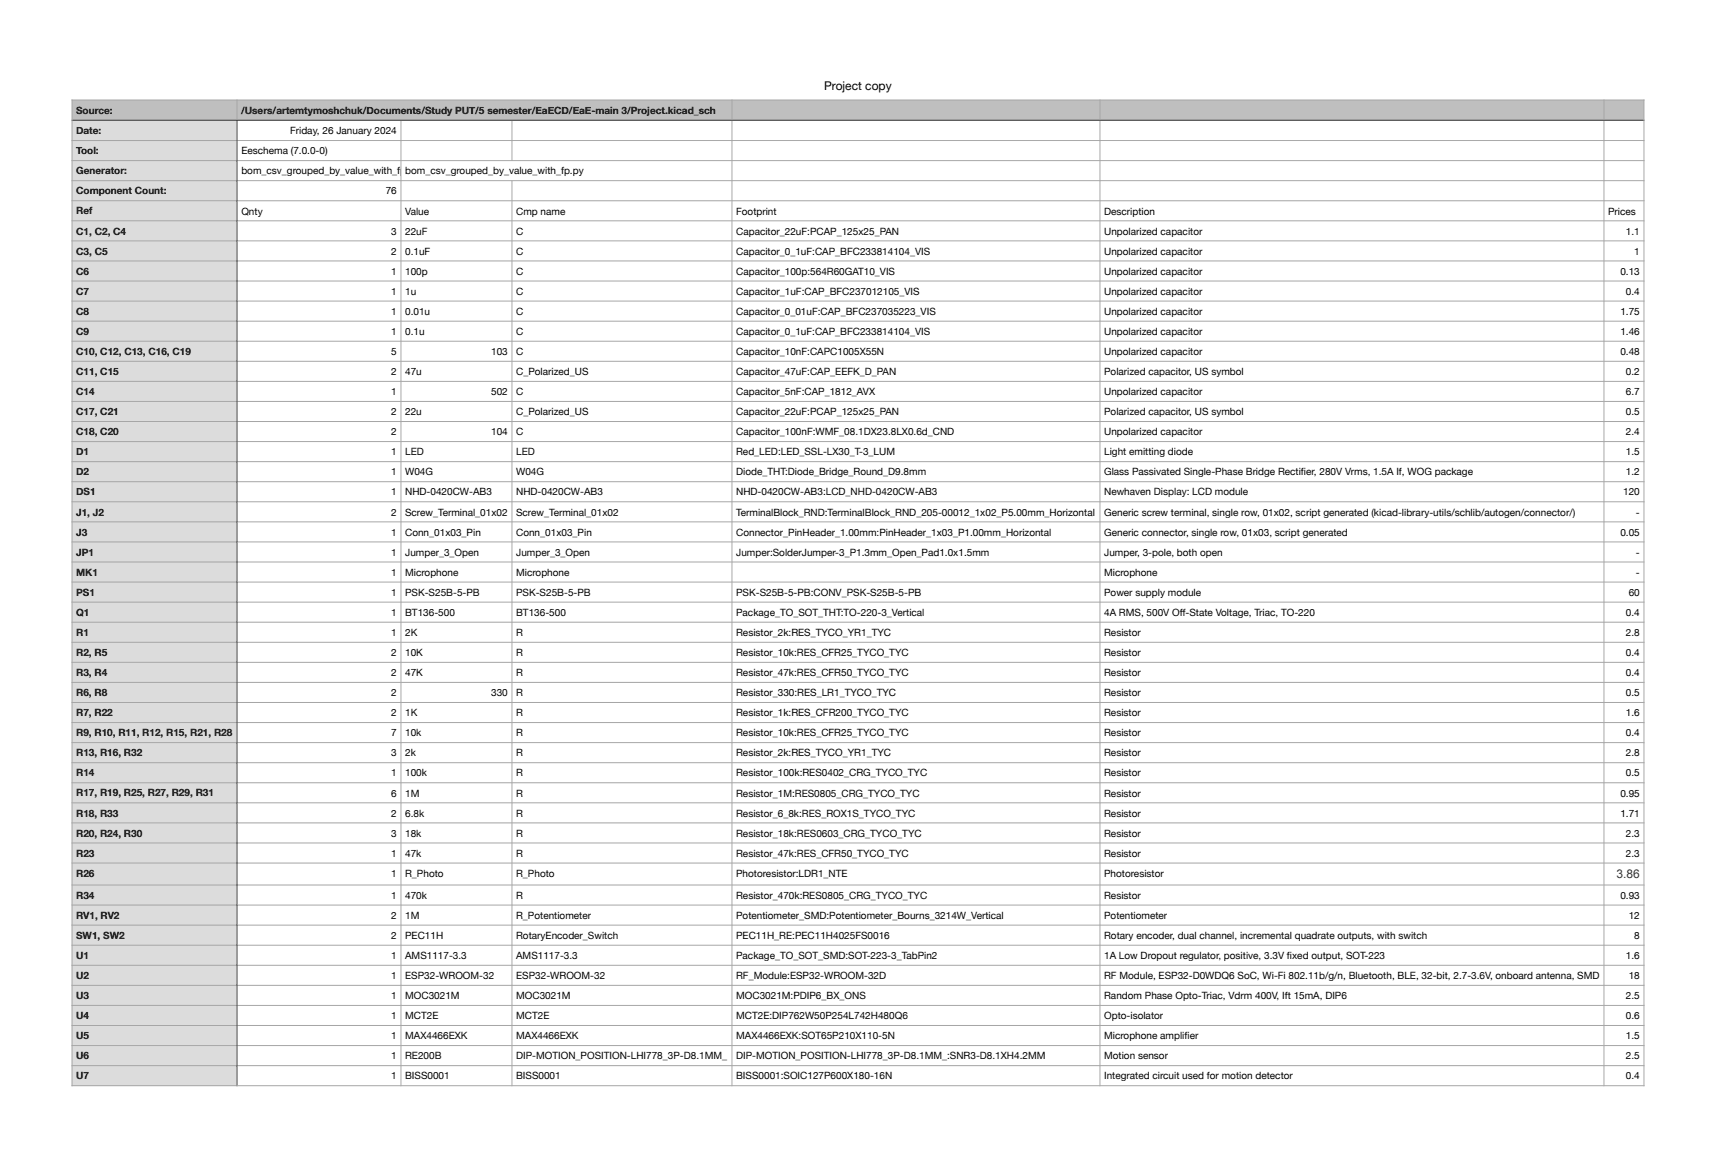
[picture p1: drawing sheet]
<svg xmlns="http://www.w3.org/2000/svg" width="606mm" height="409mm" viewBox="0 0 606 409" stroke-linecap="round" stroke-linejoin="round" font-family="sans-serif">
<defs><g id="words">
<text font-size="4.2" x="290.8" y="31.8">Project copy</text>
<text font-size="4.2" fill="#333" x="570.2" y="309.8">3.86</text>
<g font-size="3.5">
<text x="26.9" y="40.1">Source:</text>
<text x="85.1" y="40.1">/Users/artemtymoshchuk/Documents/Study PUT/5 semester/EaECD/EaE-main 3/Project.kicad_sch</text>
<text x="26.9" y="47.3">Date:</text>
<text x="102.3" y="47.4">Friday, 26 January 2024</text>
<text x="26.9" y="54.4">Tool:</text>
<text x="85.2" y="54.4">Eeschema (7.0.0-0)</text>
<text x="26.9" y="61.5">Generator:</text>
<text x="85.2" y="61.5">bom_csv_grouped_by_value_with_fp.py</text>
<text x="142.9" y="61.5">bom_csv_grouped_by_value_with_fp.py</text>
<text x="26.9" y="68.6">Component Count:</text>
<text x="136.1" y="68.6">76</text>
<text x="26.9" y="75.7">Ref</text>
<text x="85.2" y="75.7">Qnty</text>
<text x="142.9" y="75.7">Value</text>
<text x="182.1" y="75.7">Cmp name</text>
<text x="259.7" y="75.7">Footprint</text>
<text x="389.5" y="75.7">Description</text>
<text x="567.3" y="75.7">Prices</text>
<text x="26.9" y="82.7">C1, C2, C4</text>
<text x="138" y="82.8">3</text>
<text x="142.9" y="82.8">22uF</text>
<text x="182.1" y="82.8">C</text>
<text x="259.7" y="82.8">Capacitor_22uF:PCAP_125x25_PAN</text>
<text x="389.5" y="82.8">Unpolarized capacitor</text>
<text x="573.6" y="82.8">1.1</text>
<text x="26.9" y="89.8">C3, C5</text>
<text x="138" y="89.8">2</text>
<text x="142.9" y="89.8">0.1uF</text>
<text x="182.1" y="89.8">C</text>
<text x="259.7" y="89.8">Capacitor_0_1uF:CAP_BFC233814104_VIS</text>
<text x="389.5" y="89.8">Unpolarized capacitor</text>
<text x="576.5" y="89.8">1</text>
<text x="26.9" y="96.9">C6</text>
<text x="138" y="96.9">1</text>
<text x="142.9" y="96.9">100p</text>
<text x="182.1" y="96.9">C</text>
<text x="259.7" y="96.9">Capacitor_100p:564R60GAT10_VIS</text>
<text x="389.5" y="96.9">Unpolarized capacitor</text>
<text x="571.6" y="96.9">0.13</text>
<text x="26.9" y="104">C7</text>
<text x="138" y="104">1</text>
<text x="142.9" y="104">1u</text>
<text x="182.1" y="104">C</text>
<text x="259.7" y="104">Capacitor_1uF:CAP_BFC237012105_VIS</text>
<text x="389.5" y="104">Unpolarized capacitor</text>
<text x="573.6" y="104">0.4</text>
<text x="26.9" y="111.1">C8</text>
<text x="138" y="111.1">1</text>
<text x="142.9" y="111.1">0.01u</text>
<text x="182.1" y="111.1">C</text>
<text x="259.7" y="111.1">Capacitor_0_01uF:CAP_BFC237035223_VIS</text>
<text x="389.5" y="111.1">Unpolarized capacitor</text>
<text x="571.6" y="111.1">1.75</text>
<text x="26.9" y="118.1">C9</text>
<text x="138" y="118.2">1</text>
<text x="142.9" y="118.2">0.1u</text>
<text x="182.1" y="118.2">C</text>
<text x="259.7" y="118.2">Capacitor_0_1uF:CAP_BFC233814104_VIS</text>
<text x="389.5" y="118.2">Unpolarized capacitor</text>
<text x="571.6" y="118.2">1.46</text>
<text x="26.9" y="125.2">C10, C12, C13, C16, C19</text>
<text x="138" y="125.2">5</text>
<text x="173.3" y="125.2">103</text>
<text x="182.1" y="125.2">C</text>
<text x="259.7" y="125.2">Capacitor_10nF:CAPC1005X55N</text>
<text x="389.5" y="125.2">Unpolarized capacitor</text>
<text x="571.6" y="125.2">0.48</text>
<text x="26.9" y="132.3">C11, C15</text>
<text x="138" y="132.3">2</text>
<text x="142.9" y="132.3">47u</text>
<text x="182.1" y="132.3">C_Polarized_US</text>
<text x="259.7" y="132.3">Capacitor_47uF:CAP_EEFK_D_PAN</text>
<text x="389.5" y="132.3">Polarized capacitor, US symbol</text>
<text x="573.6" y="132.3">0.2</text>
<text x="26.9" y="139.4">C14</text>
<text x="138" y="139.4">1</text>
<text x="173.3" y="139.4">502</text>
<text x="182.1" y="139.4">C</text>
<text x="259.7" y="139.4">Capacitor_5nF:CAP_1812_AVX</text>
<text x="389.5" y="139.4">Unpolarized capacitor</text>
<text x="573.6" y="139.4">6.7</text>
<text x="26.9" y="146.5">C17, C21</text>
<text x="138" y="146.5">2</text>
<text x="142.9" y="146.5">22u</text>
<text x="182.1" y="146.5">C_Polarized_US</text>
<text x="259.7" y="146.5">Capacitor_22uF:PCAP_125x25_PAN</text>
<text x="389.5" y="146.5">Polarized capacitor, US symbol</text>
<text x="573.6" y="146.5">0.5</text>
<text x="26.9" y="153.5">C18, C20</text>
<text x="138" y="153.6">2</text>
<text x="173.3" y="153.6">104</text>
<text x="182.1" y="153.6">C</text>
<text x="259.7" y="153.6">Capacitor_100nF:WMF_08.1DX23.8LX0.6d_CND</text>
<text x="389.5" y="153.6">Unpolarized capacitor</text>
<text x="573.6" y="153.6">2.4</text>
<text x="26.9" y="160.6">D1</text>
<text x="138" y="160.6">1</text>
<text x="142.9" y="160.6">LED</text>
<text x="182.1" y="160.6">LED</text>
<text x="259.7" y="160.6">Red_LED:LED_SSL-LX30_T-3_LUM</text>
<text x="389.5" y="160.6">Light emitting diode</text>
<text x="573.6" y="160.6">1.5</text>
<text x="26.9" y="167.7">D2</text>
<text x="138" y="167.7">1</text>
<text x="142.9" y="167.7">W04G</text>
<text x="182.1" y="167.7">W04G</text>
<text x="259.7" y="167.7">Diode_THT:Diode_Bridge_Round_D9.8mm</text>
<text x="389.5" y="167.7">Glass Passivated Single-Phase Bridge Rectifi er, 280V Vrms, 1.5A If, WOG package</text>
<text x="573.6" y="167.7">1.2</text>
<text x="26.9" y="174.8">DS1</text>
<text x="138" y="174.8">1</text>
<text x="142.9" y="174.8">NHD-0420CW-AB3</text>
<text x="182.1" y="174.8">NHD-0420CW-AB3</text>
<text x="259.7" y="174.8">NHD-0420CW-AB3:LCD_NHD-0420CW-AB3</text>
<text x="389.5" y="174.8">Newhaven Display: LCD module</text>
<text x="572.6" y="174.8">120</text>
<text x="26.9" y="181.9">J1, J2</text>
<text x="138" y="181.9">2</text>
<text x="142.9" y="181.9">Screw_Terminal_01x02</text>
<text x="182.1" y="181.9">Screw_Terminal_01x02</text>
<text x="259.7" y="181.9">TerminalBlock_RND:TerminalBlock_RND_205-00012_1x02_P5.00mm_Horizontal</text>
<text x="389.5" y="181.9">Generic screw terminal, single row, 01x02, script generated (kicad-library-utils/schlib/autogen/connector/)</text>
<text x="577.1" y="181.9">-</text>
<text x="26.9" y="188.9">J3</text>
<text x="138" y="189">1</text>
<text x="142.9" y="189">Conn_01x03_Pin</text>
<text x="182.1" y="189">Conn_01x03_Pin</text>
<text x="259.7" y="189">Connector_PinHeader_1.00mm:PinHeader_1x03_P1.00mm_Horizontal</text>
<text x="389.5" y="189">Generic connector, single row, 01x03, script generated</text>
<text x="571.6" y="189">0.05</text>
<text x="26.9" y="196">JP1</text>
<text x="138" y="196">1</text>
<text x="142.9" y="196">Jumper_3_Open</text>
<text x="182.1" y="196">Jumper_3_Open</text>
<text x="259.7" y="196">Jumper:SolderJumper-3_P1.3mm_Open_Pad1.0x1.5mm</text>
<text x="389.5" y="196">Jumper, 3-pole, both open</text>
<text x="577.1" y="196">-</text>
<text x="26.9" y="203.1">MK1</text>
<text x="138" y="203.1">1</text>
<text x="142.9" y="203.1">Microphone</text>
<text x="182.1" y="203.1">Microphone</text>
<text x="389.5" y="203.1">Microphone</text>
<text x="577.1" y="203.1">-</text>
<text x="26.9" y="210.2">PS1</text>
<text x="138" y="210.2">1</text>
<text x="142.9" y="210.2">PSK-S25B-5-PB</text>
<text x="182.1" y="210.2">PSK-S25B-5-PB</text>
<text x="259.7" y="210.2">PSK-S25B-5-PB:CONV_PSK-S25B-5-PB</text>
<text x="389.5" y="210.2">Power supply module</text>
<text x="574.6" y="210.2">60</text>
<text x="26.9" y="217.3">Q1</text>
<text x="138" y="217.3">1</text>
<text x="142.9" y="217.3">BT136-500</text>
<text x="182.1" y="217.3">BT136-500</text>
<text x="259.7" y="217.3">Package_TO_SOT_THT:TO-220-3_Vertical</text>
<text x="389.5" y="217.3">4A RMS, 500V Off -State Voltage, Triac, TO-220</text>
<text x="573.6" y="217.3">0.4</text>
<text x="26.9" y="224.3">R1</text>
<text x="138" y="224.4">1</text>
<text x="142.9" y="224.4">2K</text>
<text x="182.1" y="224.4">R</text>
<text x="259.7" y="224.4">Resistor_2k:RES_TYCO_YR1_TYC</text>
<text x="389.5" y="224.4">Resistor</text>
<text x="573.6" y="224.4">2.8</text>
<text x="26.9" y="231.4">R2, R5</text>
<text x="138" y="231.4">2</text>
<text x="142.9" y="231.4">10K</text>
<text x="182.1" y="231.4">R</text>
<text x="259.7" y="231.4">Resistor_10k:RES_CFR25_TYCO_TYC</text>
<text x="389.5" y="231.4">Resistor</text>
<text x="573.6" y="231.4">0.4</text>
<text x="26.9" y="238.5">R3, R4</text>
<text x="138" y="238.5">2</text>
<text x="142.9" y="238.5">47K</text>
<text x="182.1" y="238.5">R</text>
<text x="259.7" y="238.5">Resistor_47k:RES_CFR50_TYCO_TYC</text>
<text x="389.5" y="238.5">Resistor</text>
<text x="573.6" y="238.5">0.4</text>
<text x="26.9" y="245.6">R6, R8</text>
<text x="138" y="245.6">2</text>
<text x="173.3" y="245.6">330</text>
<text x="182.1" y="245.6">R</text>
<text x="259.7" y="245.6">Resistor_330:RES_LR1_TYCO_TYC</text>
<text x="389.5" y="245.6">Resistor</text>
<text x="573.6" y="245.6">0.5</text>
<text x="26.9" y="252.7">R7, R22</text>
<text x="138" y="252.7">2</text>
<text x="142.9" y="252.7">1K</text>
<text x="182.1" y="252.7">R</text>
<text x="259.7" y="252.7">Resistor_1k:RES_CFR200_TYCO_TYC</text>
<text x="389.5" y="252.7">Resistor</text>
<text x="573.6" y="252.7">1.6</text>
<text x="26.9" y="259.7">R9, R10, R11, R12, R15, R21, R28</text>
<text x="138" y="259.8">7</text>
<text x="142.9" y="259.8">10k</text>
<text x="182.1" y="259.8">R</text>
<text x="259.7" y="259.8">Resistor_10k:RES_CFR25_TYCO_TYC</text>
<text x="389.5" y="259.8">Resistor</text>
<text x="573.6" y="259.8">0.4</text>
<text x="26.9" y="266.8">R13, R16, R32</text>
<text x="138" y="266.8">3</text>
<text x="142.9" y="266.8">2k</text>
<text x="182.1" y="266.8">R</text>
<text x="259.7" y="266.8">Resistor_2k:RES_TYCO_YR1_TYC</text>
<text x="389.5" y="266.8">Resistor</text>
<text x="573.6" y="266.8">2.8</text>
<text x="26.9" y="273.9">R14</text>
<text x="138" y="273.9">1</text>
<text x="142.9" y="273.9">100k</text>
<text x="182.1" y="273.9">R</text>
<text x="259.7" y="273.9">Resistor_100k:RES0402_CRG_TYCO_TYC</text>
<text x="389.5" y="273.9">Resistor</text>
<text x="573.6" y="273.9">0.5</text>
<text x="26.9" y="281">R17, R19, R25, R27, R29, R31</text>
<text x="138" y="281">6</text>
<text x="142.9" y="281">1M</text>
<text x="182.1" y="281">R</text>
<text x="259.7" y="281">Resistor_1M:RES0805_CRG_TYCO_TYC</text>
<text x="389.5" y="281">Resistor</text>
<text x="571.6" y="281">0.95</text>
<text x="26.9" y="288.1">R18, R33</text>
<text x="138" y="288.1">2</text>
<text x="142.9" y="288.1">6.8k</text>
<text x="182.1" y="288.1">R</text>
<text x="259.7" y="288.1">Resistor_6_8k:RES_ROX1S_TYCO_TYC</text>
<text x="389.5" y="288.1">Resistor</text>
<text x="571.6" y="288.1">1.71</text>
<text x="26.9" y="295.1">R20, R24, R30</text>
<text x="138" y="295.2">3</text>
<text x="142.9" y="295.2">18k</text>
<text x="182.1" y="295.2">R</text>
<text x="259.7" y="295.2">Resistor_18k:RES0603_CRG_TYCO_TYC</text>
<text x="389.5" y="295.2">Resistor</text>
<text x="573.6" y="295.2">2.3</text>
<text x="26.9" y="302.2">R23</text>
<text x="138" y="302.2">1</text>
<text x="142.9" y="302.2">47k</text>
<text x="182.1" y="302.2">R</text>
<text x="259.7" y="302.2">Resistor_47k:RES_CFR50_TYCO_TYC</text>
<text x="389.5" y="302.2">Resistor</text>
<text x="573.6" y="302.2">2.3</text>
<text x="26.9" y="309.3">R26</text>
<text x="138" y="309.3">1</text>
<text x="142.9" y="309.3">R_Photo</text>
<text x="182.1" y="309.3">R_Photo</text>
<text x="259.7" y="309.3">Photoresistor:LDR1_NTE</text>
<text x="389.5" y="309.3">Photoresistor</text>
<text x="26.9" y="317">R34</text>
<text x="138" y="317.1">1</text>
<text x="142.9" y="317.1">470k</text>
<text x="182.1" y="317.1">R</text>
<text x="259.7" y="317.1">Resistor_470k:RES0805_CRG_TYCO_TYC</text>
<text x="389.5" y="317.1">Resistor</text>
<text x="571.6" y="317.1">0.93</text>
<text x="26.9" y="324.1">RV1, RV2</text>
<text x="138" y="324.1">2</text>
<text x="142.9" y="324.1">1M</text>
<text x="182.1" y="324.1">R_Potentiometer</text>
<text x="259.7" y="324.1">Potentiometer_SMD:Potentiometer_Bourns_3214W_Vertical</text>
<text x="389.5" y="324.1">Potentiometer</text>
<text x="574.6" y="324.1">12</text>
<text x="26.9" y="331.2">SW1, SW2</text>
<text x="138" y="331.2">2</text>
<text x="142.9" y="331.2">PEC11H</text>
<text x="182.1" y="331.2">RotaryEncoder_Switch</text>
<text x="259.7" y="331.2">PEC11H_RE:PEC11H4025FS0016</text>
<text x="389.5" y="331.2">Rotary encoder, dual channel, incremental quadrate outputs, with switch</text>
<text x="576.5" y="331.2">8</text>
<text x="26.9" y="338.3">U1</text>
<text x="138" y="338.3">1</text>
<text x="142.9" y="338.3">AMS1117-3.3</text>
<text x="182.1" y="338.3">AMS1117-3.3</text>
<text x="259.7" y="338.3">Package_TO_SOT_SMD:SOT-223-3_TabPin2</text>
<text x="389.5" y="338.3">1A Low Dropout regulator, positive, 3.3V fi xed output, SOT-223</text>
<text x="573.6" y="338.3">1.6</text>
<text x="26.9" y="345.4">U2</text>
<text x="138" y="345.4">1</text>
<text x="142.9" y="345.4">ESP32-WROOM-32</text>
<text x="182.1" y="345.4">ESP32-WROOM-32</text>
<text x="259.7" y="345.4">RF_Module:ESP32-WROOM-32D</text>
<text x="389.5" y="345.4">RF Module, ESP32-D0WDQ6 SoC, Wi-Fi 802.11b/g/n, Bluetooth, BLE, 32-bit, 2.7-3.6V, onboard antenna, SMD</text>
<text x="574.6" y="345.4">18</text>
<text x="26.9" y="352.5">U3</text>
<text x="138" y="352.5">1</text>
<text x="142.9" y="352.5">MOC3021M</text>
<text x="182.1" y="352.5">MOC3021M</text>
<text x="259.7" y="352.5">MOC3021M:PDIP6_BX_ONS</text>
<text x="389.5" y="352.5">Random Phase Opto-Triac, Vdrm 400V, Ift 15mA, DIP6</text>
<text x="573.6" y="352.5">2.5</text>
<text x="26.9" y="359.5">U4</text>
<text x="138" y="359.5">1</text>
<text x="142.9" y="359.5">MCT2E</text>
<text x="182.1" y="359.5">MCT2E</text>
<text x="259.7" y="359.5">MCT2E:DIP762W50P254L742H480Q6</text>
<text x="389.5" y="359.5">Opto-isolator</text>
<text x="573.6" y="359.5">0.6</text>
<text x="26.9" y="366.6">U5</text>
<text x="138" y="366.6">1</text>
<text x="142.9" y="366.6">MAX4466EXK</text>
<text x="182.1" y="366.6">MAX4466EXK</text>
<text x="259.7" y="366.6">MAX4466EXK:SOT65P210X110-5N</text>
<text x="389.5" y="366.6">Microphone amplifi er</text>
<text x="573.6" y="366.6">1.5</text>
<text x="26.9" y="373.7">U6</text>
<text x="138" y="373.7">1</text>
<text x="142.9" y="373.7">RE200B</text>
<text x="182.1" y="373.7">DIP-MOTION_POSITION-LHI778_3P-D8.1MM_</text>
<text x="259.7" y="373.7">DIP-MOTION_POSITION-LHI778_3P-D8.1MM_:SNR3-D8.1XH4.2MM</text>
<text x="389.5" y="373.7">Motion sensor</text>
<text x="573.6" y="373.7">2.5</text>
<text x="26.9" y="380.8">U7</text>
<text x="138" y="380.8">1</text>
<text x="142.9" y="380.8">BISS0001</text>
<text x="182.1" y="380.8">BISS0001</text>
<text x="259.7" y="380.8">BISS0001:SOIC127P600X180-16N</text>
<text x="389.5" y="380.8">Integrated circuit used for motion detector</text>
<text x="573.6" y="380.8">0.4</text>
</g>
</g></defs>
<g fill="#bec0bf">
<path d="M25.4 35.3h58.2v7.1h-58.2z"/>
<path d="M83.6 35.3h57.9v7.1h-57.9z"/>
<path d="M141.5 35.3h39.1v7.1h-39.1z"/>
<path d="M180.6 35.3h77.6v7.1h-77.6z"/>
<path d="M258.2 35.3h129.8v7.1h-129.8z"/>
<path d="M388 35.3h177.8v7.1h-177.8z"/>
<path d="M565.8 35.3h14.2v7.1h-14.2z"/>
</g>
<g fill="#dcdcdc">
<path d="M25.4 42.4h58.2v7.2h-58.2z"/>
<path d="M25.4 49.6h58.2v7.1h-58.2z"/>
<path d="M25.4 56.7h58.2v7h-58.2z"/>
<path d="M25.4 63.7h58.2v7.1h-58.2z"/>
<path d="M25.4 70.8h58.2v7.1h-58.2z"/>
<path d="M25.4 77.9h58.2v7.1h-58.2z"/>
<path d="M25.4 85h58.2v7.1h-58.2z"/>
<path d="M25.4 92.1h58.2v7h-58.2z"/>
<path d="M25.4 99.1h58.2v7.1h-58.2z"/>
<path d="M25.4 106.2h58.2v7.1h-58.2z"/>
<path d="M25.4 113.3h58.2v7.1h-58.2z"/>
<path d="M25.4 120.4h58.2v7.1h-58.2z"/>
<path d="M25.4 127.5h58.2v7h-58.2z"/>
<path d="M25.4 134.5h58.2v7.1h-58.2z"/>
<path d="M25.4 141.6h58.2v7.1h-58.2z"/>
<path d="M25.4 148.7h58.2v7.1h-58.2z"/>
<path d="M25.4 155.8h58.2v7.1h-58.2z"/>
<path d="M25.4 162.9h58.2v7h-58.2z"/>
<path d="M25.4 169.9h58.2v7.1h-58.2z"/>
<path d="M25.4 177h58.2v7.1h-58.2z"/>
<path d="M25.4 184.1h58.2v7.1h-58.2z"/>
<path d="M25.4 191.2h58.2v7.1h-58.2z"/>
<path d="M25.4 198.3h58.2v7h-58.2z"/>
<path d="M25.4 205.3h58.2v7.1h-58.2z"/>
<path d="M25.4 212.4h58.2v7.1h-58.2z"/>
<path d="M25.4 219.5h58.2v7.1h-58.2z"/>
<path d="M25.4 226.6h58.2v7.1h-58.2z"/>
<path d="M25.4 233.7h58.2v7h-58.2z"/>
<path d="M25.4 240.7h58.2v7.1h-58.2z"/>
<path d="M25.4 247.8h58.2v7.1h-58.2z"/>
<path d="M25.4 254.9h58.2v7.1h-58.2z"/>
<path d="M25.4 262h58.2v7.1h-58.2z"/>
<path d="M25.4 269.1h58.2v7h-58.2z"/>
<path d="M25.4 276.1h58.2v7.1h-58.2z"/>
<path d="M25.4 283.2h58.2v7.1h-58.2z"/>
<path d="M25.4 290.3h58.2v7.1h-58.2z"/>
<path d="M25.4 297.4h58.2v7.1h-58.2z"/>
<path d="M25.4 304.5h58.2v7.7h-58.2z"/>
<path d="M25.4 312.2h58.2v7.1h-58.2z"/>
<path d="M25.4 319.3h58.2v7.1h-58.2z"/>
<path d="M25.4 326.4h58.2v7.1h-58.2z"/>
<path d="M25.4 333.5h58.2v7h-58.2z"/>
<path d="M25.4 340.5h58.2v7.1h-58.2z"/>
<path d="M25.4 347.6h58.2v7.1h-58.2z"/>
<path d="M25.4 354.7h58.2v7.1h-58.2z"/>
<path d="M25.4 361.8h58.2v7.1h-58.2z"/>
<path d="M25.4 368.9h58.2v7h-58.2z"/>
<path d="M25.4 375.9h58.2v7.1h-58.2z"/>
</g>
<path d="M570.2 305.9h8.3v5h-8.3z" fill="#fff"/>
<g fill="none" stroke="#a6a6a6" stroke-width=".35">
<path d="M25.2 35.3h554.9M25.4 35.1v348.1M83.6 35.1v7.1M258.2 35.1v348.1M388 35.1v348.1M565.8 35.1v348.1M580 35.1v348.1M25.2 49.6h554.9M25.2 56.7h554.9M141.5 42.4v340.8M180.6 42.4v14.3M25.2 63.7h554.9"/>
<path d="M25.2 70.8h554.9M25.2 77.9h554.9M180.6 63.7v319.5M25.2 85h554.9M25.2 92.1h554.9M25.2 99.1h554.9M25.2 106.2h554.9M25.2 113.3h554.9M25.2 120.4h554.9M25.2 127.5h554.9M25.2 134.5h554.9M25.2 141.6h554.9"/>
<path d="M25.2 148.7h554.9M25.2 155.8h554.9M25.2 162.9h554.9M25.2 169.9h554.9M25.2 177h554.9M25.2 184.1h554.9M25.2 191.2h554.9M25.2 198.3h554.9M25.2 205.3h554.9M25.2 212.4h554.9M25.2 219.5h554.9M25.2 226.6h554.9"/>
<path d="M25.2 233.7h554.9M25.2 240.7h554.9M25.2 247.8h554.9M25.2 254.9h554.9M25.2 262h554.9M25.2 269.1h554.9M25.2 276.1h554.9M25.2 283.2h554.9M25.2 290.3h554.9M25.2 297.4h554.9M25.2 304.5h554.9M25.2 312.2h554.9"/>
<path d="M25.2 319.3h554.9M25.2 326.4h554.9M25.2 333.5h554.9M25.2 340.5h554.9M25.2 347.6h554.9M25.2 354.7h554.9M25.2 361.8h554.9M25.2 368.9h554.9M25.2 375.9h554.9M25.2 383h554.9"/>
</g>
<path d="M25.2 42.4h554.9M83.6 42.2v341" fill="none" stroke="#404040" stroke-width=".35"/>
<use href="#words"/>
</svg>
